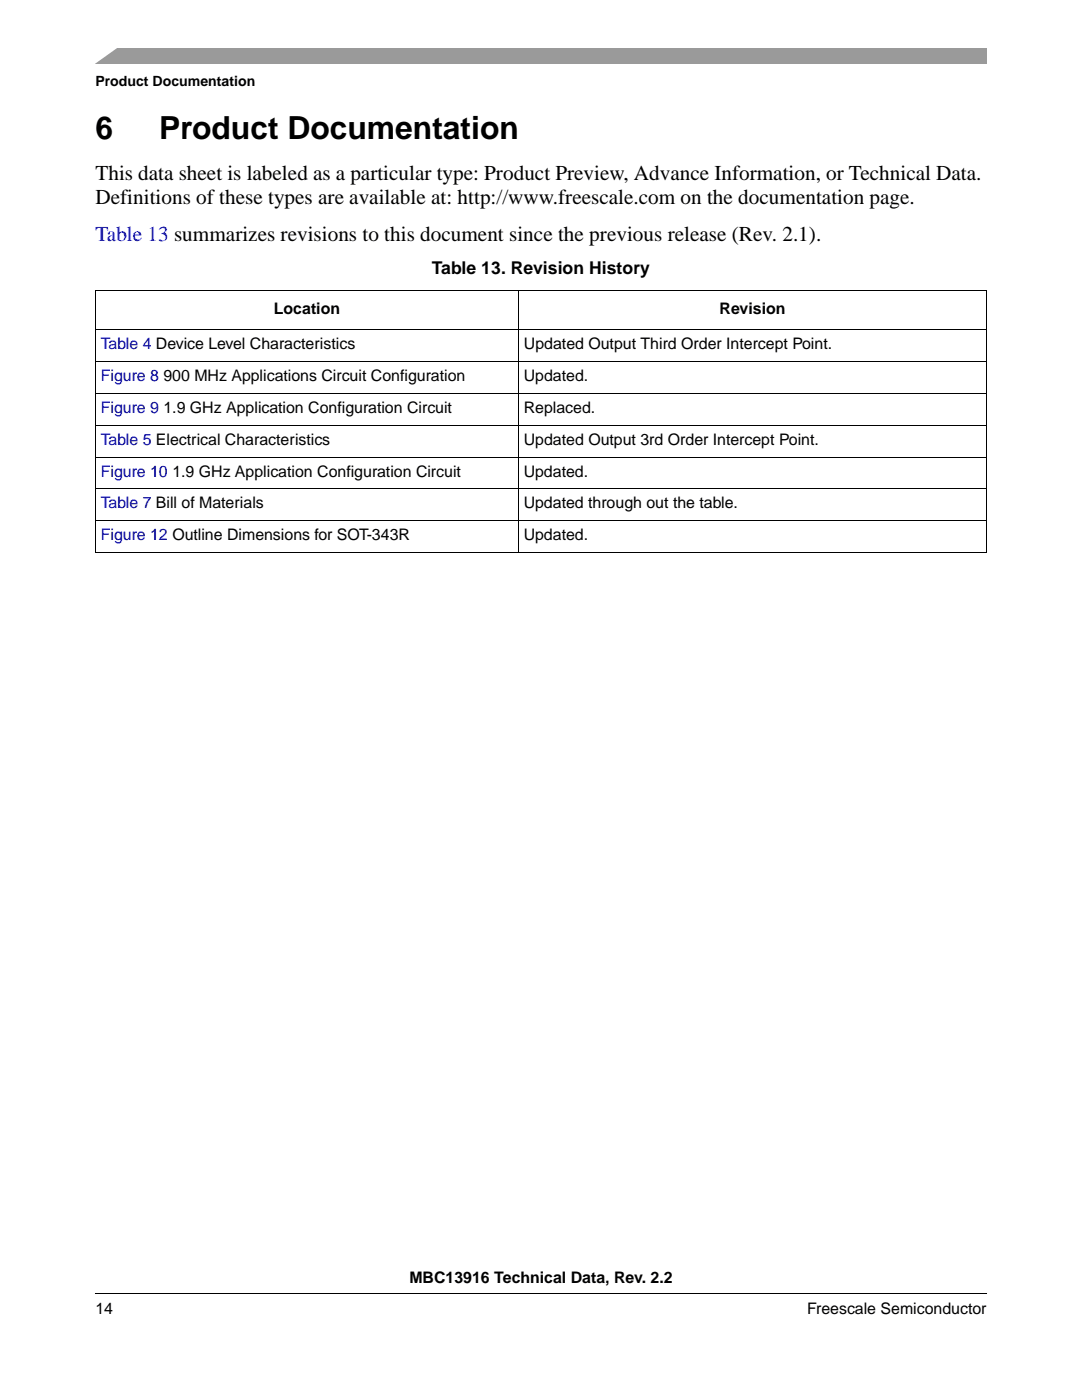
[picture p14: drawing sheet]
<svg xmlns="http://www.w3.org/2000/svg" width="216mm" height="279mm" viewBox="0 0 216 279" stroke-linecap="round" stroke-linejoin="round" font-family="sans-serif">
<defs><g id="words">
<g font-size="6.3">
<text x="19" y="27.7">6</text>
<text x="31.7" y="27.7">Product Documentation</text>
</g>
<g font-size="4.2">
<text x="19" y="35.8">This data sheet is labeled as a particular type: Product Preview, Advance Information, or Technical Data.</text>
<text x="19" y="40.8">Definitions of these types are available at: http://www.freescale.com on the documentation page.</text>
</g>
<text font-size="4.2" fill="#00f" x="19" y="48.2">Table 13 summarizes revisions to this document since the previous release (Rev. 2.1).</text>
<text font-size="3.5" x="86.2" y="54.8">Table 13. Revision History</text>
<g font-size="3.2">
<text x="54.7" y="62.7">Location</text>
<text x="143.6" y="62.7">Revision</text>
<text x="104.6" y="69.7">Updated Output Third Order Intercept Point.</text>
<text x="32.6" y="76.1">900 MHz Applications Circuit Configuration</text>
<text x="104.5" y="76.1">Updated.</text>
<text x="32.6" y="82.4">1.9 GHz Application Configuration Circuit</text>
<text x="104.5" y="82.4">Replaced.</text>
<text x="104.5" y="88.8">Updated Output 3rd Order Intercept Point.</text>
<text x="34.4" y="95.1">1.9 GHz Application Configuration Circuit</text>
<text x="104.5" y="95.1">Updated.</text>
<text x="104.5" y="101.5">Updated through out the table.</text>
<text x="104.5" y="107.8">Updated.</text>
<text x="81.7" y="256.1">MBC13916 Technical Data, Rev. 2.2</text>
<text x="19" y="262.3">14</text>
<text x="161.1" y="262.3">Freescale Semiconductor</text>
</g>
<g font-size="3.2" fill="#0000c2">
<text x="20.1" y="69.7">Table 4 Device Level Characteristics</text>
<text x="20.1" y="76.1">Figure 8</text>
<text x="20.1" y="82.4">Figure 9</text>
<text x="20.1" y="88.8">Table 5 Electrical Characteristics</text>
<text x="20.1" y="95.1">Figure 10</text>
<text x="20.1" y="101.5">Table 7 Bill of Materials</text>
<text x="20.1" y="107.8">Figure 12 Outline Dimensions for SOT-343R</text>
</g>
<text font-size="2.8" x="19" y="17.2">Product Documentation</text>
</g></defs>
<path d="M19 9.5h177.8v3.2h-177.8z" fill="#9a9a9a"/>
<path d="M17.1 9.2h6.8l-5.3 3.8h-1.5z" fill="#fff"/>
<path d="M19 257.2h177.8v2.3h-177.8z" fill="#fff"/>
<path d="M19 258.1v.1zM196.8 258.1v.1z" fill="#000"/>
<g fill="none" stroke="#000" stroke-width=".2">
<path d="M19 58.1h177.9M19 58.1v52.1M103.5 58v52.4M196.8 58.1v52.1M19 65.8h177.9M19 72.2h177.9M19 78.5h177.9M19 84.9h177.9M19 91.2h177.9M19 97.6h177.9M19 103.9h177.9M19 110.3h177.9"/>
<path d="M19 258.1h177.8"/>
</g>
<use href="#words"/>
</svg>
